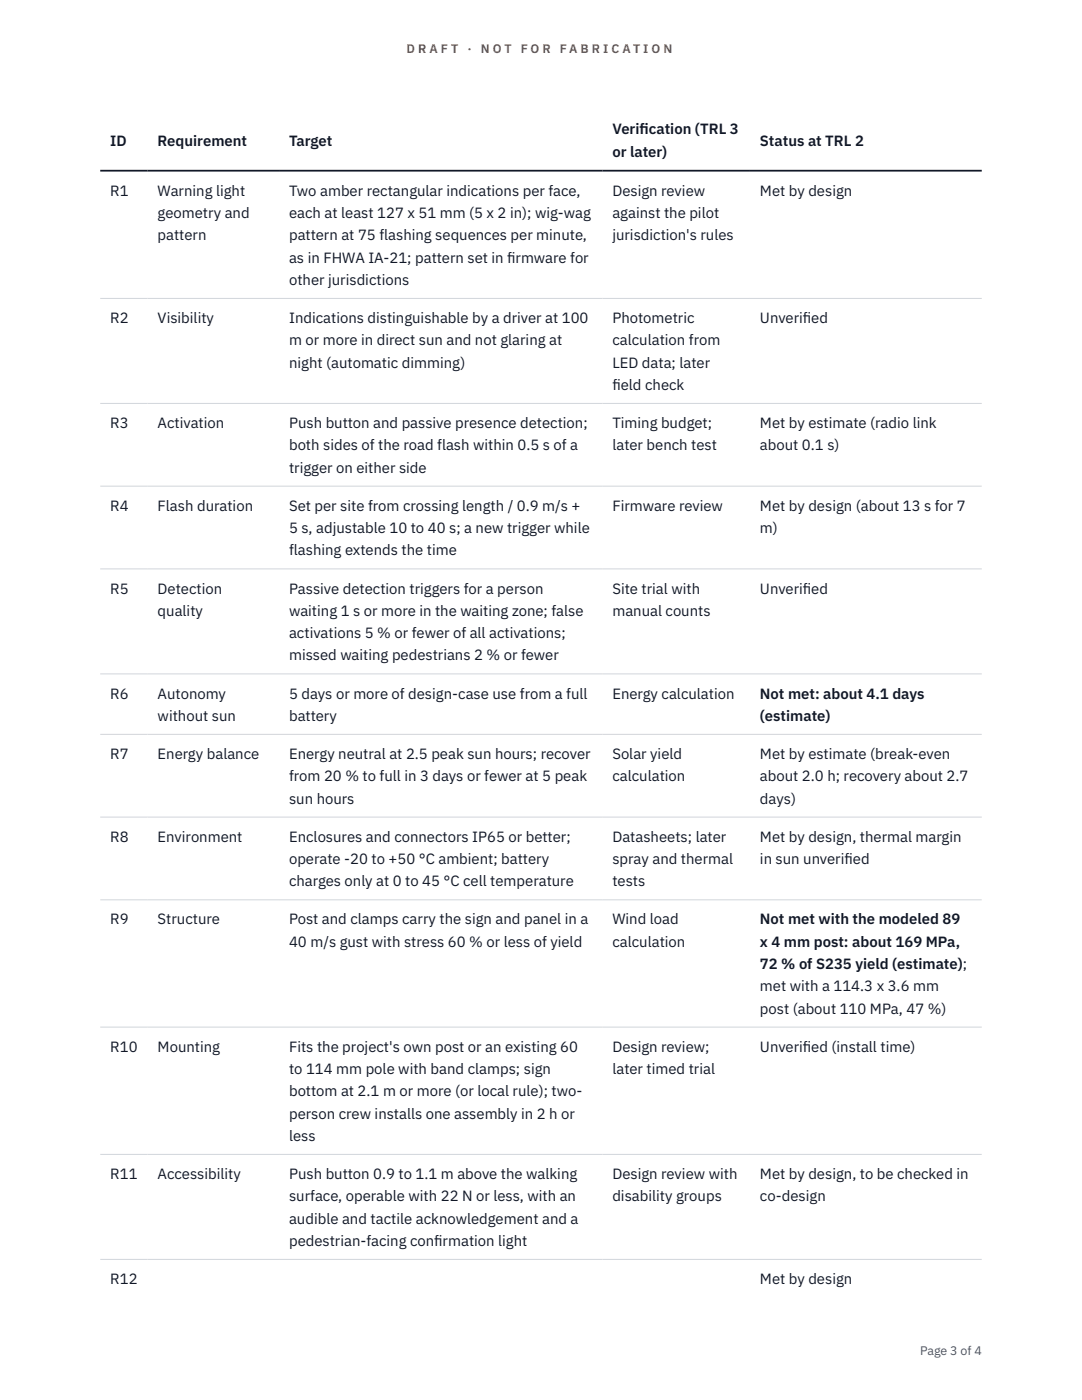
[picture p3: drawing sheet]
<svg xmlns="http://www.w3.org/2000/svg" width="216mm" height="279mm" viewBox="0 0 216 279" stroke-linecap="round" stroke-linejoin="round" font-family="sans-serif">
<defs><g id="words">
<g font-size="3" fill="#111827">
<text x="22" y="29.1">ID</text>
<text x="31.5" y="29.1">Requirement</text>
<text x="57.7" y="29.1">Target</text>
<text x="122.2" y="26.8">Verif</text>
<text x="127.6" y="26.8">ication (TRL 3</text>
<text x="151.6" y="29.1">Status at TRL 2</text>
<text x="122.2" y="31.3">or later)</text>
<text x="22" y="39.1">R1</text>
<text x="31.5" y="39.1">Warning light</text>
<text x="57.7" y="39.1">Two amber rectangular indications per face,</text>
<text x="122.2" y="39.1">Design review</text>
<text x="151.6" y="39.1">Met by design</text>
<text x="31.5" y="43.5">geometry and</text>
<text x="31.5" y="48">pattern</text>
<text x="57.7" y="43.5">each at least 127 x 51 mm (5 x 2 in); wig-wag</text>
<text x="57.7" y="48">pattern at 75 flashing sequences per minute,</text>
<text x="122.2" y="43.5">against the pilot</text>
<text x="122.2" y="48">jurisdiction's rules</text>
<text x="57.7" y="52.4">as in FHWA IA-21; pattern set in f</text>
<text x="101.2" y="52.4">irmware for</text>
<text x="57.7" y="56.9">other jurisdictions</text>
<text x="22" y="64.5">R2</text>
<text x="31.5" y="64.5">Visibility</text>
<text x="57.7" y="64.5">Indications distinguishable by a driver at 100</text>
<text x="122.2" y="64.5">Photometric</text>
<text x="151.6" y="64.5">Unverif</text>
<text x="160.2" y="64.5">ied</text>
<text x="57.7" y="68.9">m or more in direct sun and not glaring at</text>
<text x="122.2" y="68.9">calculation from</text>
<text x="57.7" y="73.4">night (automatic dimming)</text>
<text x="122.2" y="73.4">LED data; later</text>
<text x="122.2" y="77.8">f</text>
<text x="122.2" y="77.8">ield check</text>
<text x="22" y="85.4">R3</text>
<text x="31.5" y="85.4">Activation</text>
<text x="57.7" y="85.4">Push button and passive presence detection;</text>
<text x="57.7" y="89.9">both sides of the road flash within 0.5 s of a</text>
<text x="122.2" y="85.4">Timing budget;</text>
<text x="122.2" y="89.9">later bench test</text>
<text x="151.6" y="85.4">Met by estimate (radio link</text>
<text x="151.6" y="89.9">about 0.1 s)</text>
<text x="57.7" y="94.3">trigger on either side</text>
<text x="22" y="101.9">R4</text>
<text x="31.5" y="101.9">Flash duration</text>
<text x="57.7" y="101.9">Set per site from crossing length / 0.9 m/s +</text>
<text x="122.2" y="101.9">Firmware review</text>
<text x="151.6" y="101.9">Met by design (about 13 s for 7</text>
<text x="57.7" y="106.4">5 s, adjustable 10 to 40 s; a new trigger while</text>
<text x="151.6" y="106.4">m)</text>
<text x="57.7" y="110.8">flashing extends the time</text>
<text x="22" y="118.5">R5</text>
<text x="31.5" y="118.5">Detection</text>
<text x="57.7" y="118.5">Passive detection triggers for a person</text>
<text x="122.2" y="118.5">Site trial with</text>
<text x="151.6" y="118.5">Unverif</text>
<text x="160.2" y="118.5">ied</text>
<text x="31.5" y="122.9">quality</text>
<text x="57.7" y="122.9">waiting 1 s or more in the waiting zone; false</text>
<text x="122.2" y="122.9">manual counts</text>
<text x="57.7" y="127.3">activations 5 % or fewer of all activations;</text>
<text x="57.7" y="131.8">missed waiting pedestrians 2 % or fewer</text>
<text x="22" y="139.4">R6</text>
<text x="31.5" y="139.4">Autonomy</text>
<text x="31.5" y="143.9">without sun</text>
<text x="57.7" y="139.4">5 days or more of design-case use from a full</text>
<text x="57.7" y="143.9">battery</text>
<text x="122.2" y="139.4">Energy calculation</text>
<text x="151.6" y="139.4">Not met: about 4.1 days</text>
<text x="151.6" y="143.9">(estimate)</text>
<text x="22" y="151.5">R7</text>
<text x="31.5" y="151.5">Energy balance</text>
<text x="57.7" y="151.5">Energy neutral at 2.5 peak sun hours; recover</text>
<text x="57.7" y="155.9">from 20 % to full in 3 days or fewer at 5 peak</text>
<text x="122.2" y="151.5">Solar yield</text>
<text x="122.2" y="155.9">calculation</text>
<text x="151.6" y="151.5">Met by estimate (break-even</text>
<text x="151.6" y="155.9">about 2.0 h; recovery about 2.7</text>
<text x="57.7" y="160.4">sun hours</text>
<text x="151.6" y="160.4">days)</text>
<text x="22" y="168">R8</text>
<text x="31.5" y="168">Environment</text>
<text x="57.7" y="168">Enclosures and connectors IP65 or better;</text>
<text x="122.2" y="168">Datasheets; later</text>
<text x="151.6" y="168">Met by design, thermal margin</text>
<text x="57.7" y="172.4">operate -20 to +50 °C ambient; battery</text>
<text x="122.2" y="172.4">spray and thermal</text>
<text x="151.6" y="172.4">in sun unverif</text>
<text x="168.5" y="172.4">ied</text>
<text x="57.7" y="176.9">charges only at 0 to 45 °C cell temperature</text>
<text x="122.2" y="176.9">tests</text>
<text x="22" y="184.5">R9</text>
<text x="31.5" y="184.5">Structure</text>
<text x="57.7" y="184.5">Post and clamps carry the sign and panel in a</text>
<text x="122.2" y="184.5">Wind load</text>
<text x="151.6" y="184.5">Not met with the modeled 89</text>
<text x="57.7" y="188.9">40 m/s gust with stress 60 % or less of yield</text>
<text x="122.2" y="188.9">calculation</text>
<text x="151.6" y="188.9">x 4 mm post: about 169 MPa,</text>
<text x="151.6" y="193.4">72 % of S235 yield (estimate);</text>
<text x="151.6" y="197.8">met with a 114.3 x 3.6 mm</text>
<text x="151.6" y="202.3">post (about 110 MPa, 47 %)</text>
<text x="22" y="209.9">R10</text>
<text x="31.5" y="209.9">Mounting</text>
<text x="57.7" y="209.9">Fits the project's own post or an existing 60</text>
<text x="122.2" y="209.9">Design review;</text>
<text x="151.6" y="209.9">Unverif</text>
<text x="160.2" y="209.9">ied (install time)</text>
<text x="57.7" y="214.3">to 114 mm pole with band clamps; sign</text>
<text x="122.2" y="214.3">later timed trial</text>
<text x="57.7" y="218.8">bottom at 2.1 m or more (or local rule); two-</text>
<text x="57.7" y="223.2">person crew installs one assembly in 2 h or</text>
<text x="57.7" y="227.7">less</text>
<text x="22" y="235.3">R11</text>
<text x="31.5" y="235.3">Accessibility</text>
<text x="57.7" y="235.3">Push button 0.9 to 1.1 m above the walking</text>
<text x="57.7" y="239.8">surface, operable with 22 N or less, with an</text>
<text x="122.2" y="235.3">Design review with</text>
<text x="122.2" y="239.8">disability groups</text>
<text x="151.6" y="235.3">Met by design, to be checked in</text>
<text x="151.6" y="239.8">co-design</text>
<text x="57.7" y="244.2">audible and tactile acknowledgement and a</text>
<text x="57.7" y="248.6">pedestrian-facing conf</text>
<text x="86.6" y="248.6">irmation light</text>
<text x="22" y="256.3">R12</text>
<text x="151.6" y="256.3">Met by design</text>
</g>
<g font-size="2.5" fill="#b45309">
<text x="81.1" y="10.5">D R A F T</text>
<text x="93.3" y="10.5">·</text>
<text x="95.9" y="10.5">N O T</text>
<text x="103.9" y="10.5">F O R</text>
<text x="111.7" y="10.5">F A B R I C A T I O N</text>
</g>
<text font-size="2.5" fill="#4b5563" x="183.6" y="270.3">Page 3 of 4</text>
</g></defs>
<path d="M20 59.6h175.9M20 80.5h175.9M20 97h175.9M20 113.5h175.9M20 134.5h175.9M20 146.6h175.9M20 163.1h175.9M20 179.6h175.9M20 205h175.9M20 230.4h175.9M20 251.3h175.9" fill="none" stroke="#d1d5db" stroke-width=".2"/>
<path d="M20 34.1h175.9" fill="none" stroke="#111827" stroke-width=".35"/>
<use href="#words"/>
</svg>
